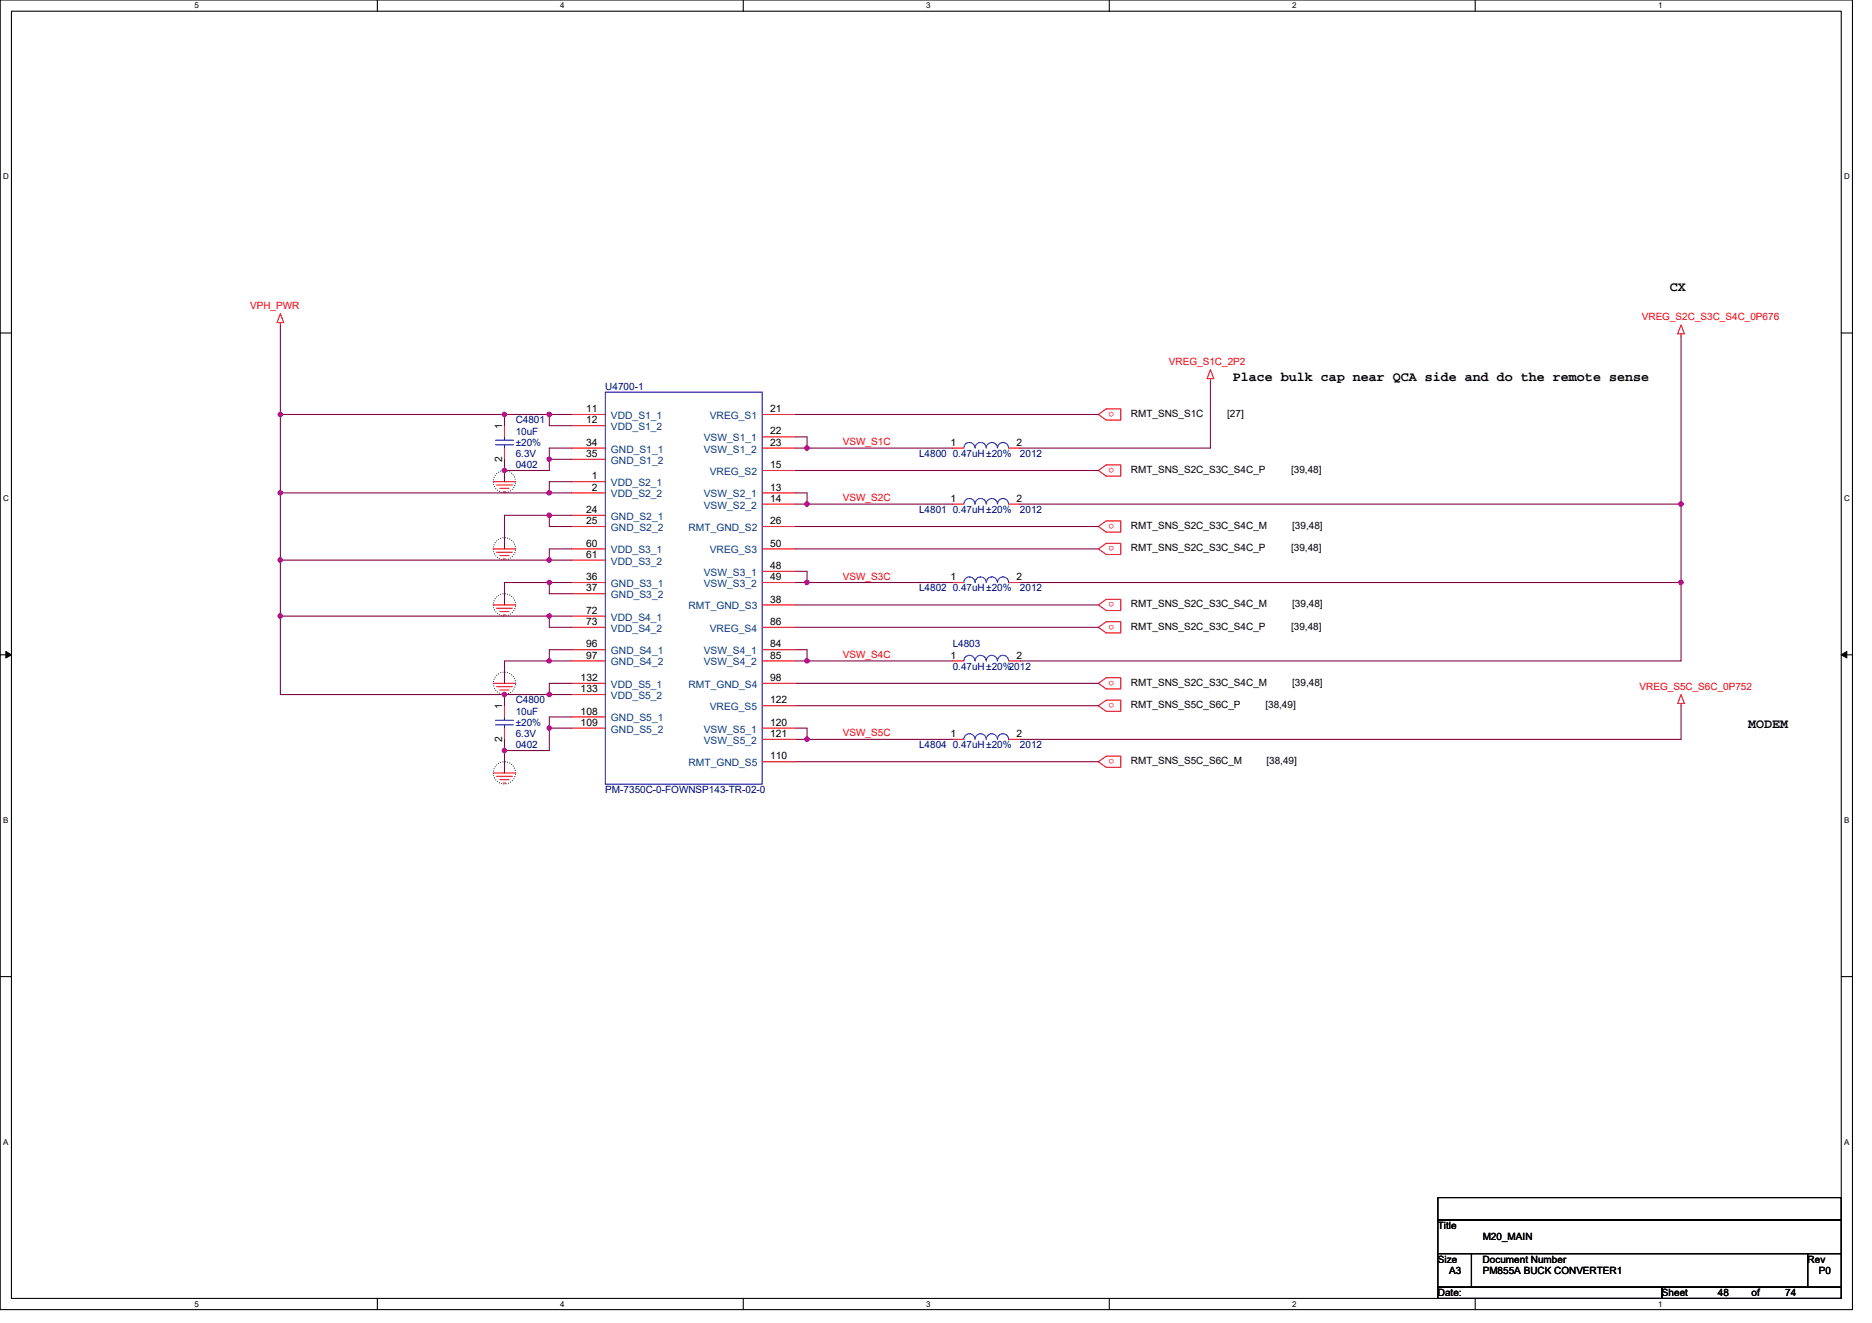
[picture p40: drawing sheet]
<svg xmlns="http://www.w3.org/2000/svg" width="297mm" height="210mm" viewBox="0 0 297 210" stroke-linecap="round" stroke-linejoin="round" font-family="sans-serif">
<defs><g id="words">
<g font-size="2.1">
<text x="265" y="46.2">CX</text>
<text x="195.6" y="60.5">Place bulk cap near QCA side and do the remote sense</text>
<text x="277.4" y="115.6">MODEM</text>
</g>
<g font-size="1.6" fill="#f00">
<text x="39.7" y="49.1">VPH_PWR</text>
<text x="260.5" y="50.8">VREG_S2C_S3C_S4C_0P676</text>
<text x="185.5" y="58">VREG_S1C_2P2</text>
<text x="176.8" y="65.4" transform="rotate(180 176.8 65.4)">o</text>
<text x="133.7" y="70.7">VSW_S1C</text>
<text x="176.8" y="74.3" transform="rotate(180 176.8 74.3)">o</text>
<text x="133.7" y="79.5">VSW_S2C</text>
<text x="176.8" y="83.1" transform="rotate(180 176.8 83.1)">o</text>
<text x="176.8" y="86.7" transform="rotate(180 176.8 86.7)">o</text>
<text x="133.7" y="92">VSW_S3C</text>
<text x="176.8" y="95.6" transform="rotate(180 176.8 95.6)">o</text>
<text x="176.8" y="99.1" transform="rotate(180 176.8 99.1)">o</text>
<text x="133.7" y="104.4">VSW_S4C</text>
<text x="176.8" y="108" transform="rotate(180 176.8 108)">o</text>
<text x="176.8" y="111.6" transform="rotate(180 176.8 111.6)">o</text>
<text x="260.2" y="109.5">VREG_S5C_S6C_0P752</text>
<text x="133.7" y="116.9">VSW_S5C</text>
<text x="176.8" y="120.5" transform="rotate(180 176.8 120.5)">o</text>
</g>
<g font-size="1.6">
<text x="93" y="65.4">11</text>
<text x="122.2" y="65.4">21</text>
<text x="79.7" y="68.1" transform="rotate(-90 79.7 68.1)">1</text>
<text x="93" y="67.2">12</text>
<text x="93" y="70.7">34</text>
<text x="122.2" y="69">22</text>
<text x="122.2" y="70.7">23</text>
<text x="150.8" y="70.7">1</text>
<text x="161.3" y="70.7">2</text>
<text x="179.4" y="66.1">RMT_SNS_S1C</text>
<text x="194.7" y="66.1">[27]</text>
<text x="79.7" y="73.3" transform="rotate(-90 79.7 73.3)">2</text>
<text x="93" y="72.5">35</text>
<text x="93.9" y="76.1">1</text>
<text x="93.9" y="77.9">2</text>
<text x="122.2" y="74.3">15</text>
<text x="122.2" y="77.9">13</text>
<text x="179.4" y="75">RMT_SNS_S2C_S3C_S4C_P</text>
<text x="204.9" y="75">[39,48]</text>
<text x="93" y="81.4">24</text>
<text x="93" y="83.2">25</text>
<text x="122.2" y="83.2">26</text>
<text x="122.2" y="79.6">14</text>
<text x="150.8" y="79.6">1</text>
<text x="161.3" y="79.6">2</text>
<text x="179.4" y="83.9">RMT_SNS_S2C_S3C_S4C_M</text>
<text x="205" y="83.9">[39,48]</text>
<text x="93" y="86.7">60</text>
<text x="93" y="88.5">61</text>
<text x="122.2" y="86.7">50</text>
<text x="179.4" y="87.5">RMT_SNS_S2C_S3C_S4C_P</text>
<text x="204.9" y="87.5">[39,48]</text>
<text x="93" y="92.1">36</text>
<text x="93" y="93.9">37</text>
<text x="122.2" y="95.6">38</text>
<text x="122.2" y="90.3">48</text>
<text x="122.2" y="92.1">49</text>
<text x="150.8" y="92.1">1</text>
<text x="161.3" y="92.1">2</text>
<text x="93" y="97.4">72</text>
<text x="93" y="99.2">73</text>
<text x="122.2" y="99.2">86</text>
<text x="179.4" y="96.4">RMT_SNS_S2C_S3C_S4C_M</text>
<text x="179.4" y="99.9">RMT_SNS_S2C_S3C_S4C_P</text>
<text x="204.9" y="99.9">[39,48]</text>
<text x="205" y="96.4">[39,48]</text>
<text x="93" y="102.7">96</text>
<text x="93" y="104.5">97</text>
<text x="122.2" y="102.7">84</text>
<text x="122.2" y="104.5">85</text>
<text x="150.8" y="104.5">1</text>
<text x="161.3" y="104.5">2</text>
<text x="79.7" y="112.5" transform="rotate(-90 79.7 112.5)">1</text>
<text x="92.1" y="108.1">132</text>
<text x="92.1" y="109.9">133</text>
<text x="92.1" y="113.4">108</text>
<text x="122.2" y="111.6">122</text>
<text x="122.2" y="108.1">98</text>
<text x="179.4" y="108.8">RMT_SNS_S2C_S3C_S4C_M</text>
<text x="179.4" y="112.4">RMT_SNS_S5C_S6C_P</text>
<text x="200.8" y="112.4">[38,49]</text>
<text x="205" y="108.8">[39,48]</text>
<text x="79.7" y="117.7" transform="rotate(-90 79.7 117.7)">2</text>
<text x="92.1" y="115.2">109</text>
<text x="122.2" y="115.2">120</text>
<text x="122.2" y="117">121</text>
<text x="150.8" y="117">1</text>
<text x="161.3" y="117">2</text>
<text x="122.2" y="120.5">110</text>
<text x="179.4" y="121.3">RMT_SNS_S5C_S6C_M</text>
<text x="201" y="121.3">[38,49]</text>
<text x="228.1" y="195.1">Title</text>
<text x="235.3" y="196.8">M20_MAIN</text>
<text x="228.1" y="200.4">Size</text>
<text x="229.9" y="202.2">A3</text>
<text x="235.3" y="200.4">Document Number</text>
<text x="235.3" y="202.2">PM855A BUCK CONVERTER1</text>
<text x="286.8" y="200.4">Rev</text>
<text x="288.6" y="202.2">P0</text>
<text x="228.1" y="205.7">Date:</text>
<text x="263.7" y="205.7">Sheet</text>
<text x="272.6" y="205.7">48</text>
<text x="277.9" y="205.7">of</text>
<text x="283.3" y="205.7">74</text>
</g>
<g font-size="1.6" fill="#000080">
<text x="96.1" y="61.9">U4700-1</text>
<text x="81.8" y="67.2">C4801</text>
<text x="81.8" y="69">10uF</text>
<text x="81.8" y="70.8">±20%</text>
<text x="81.8" y="74.3">0402</text>
<text x="81.8" y="72.5">6.3V</text>
<text x="145.8" y="72.5">L4800 0.47uH±20%</text>
<text x="161.8" y="72.5">2012</text>
<text x="145.8" y="81.4">L4801 0.47uH±20%</text>
<text x="161.8" y="81.4">2012</text>
<text x="145.8" y="93.9">L4802 0.47uH±20%</text>
<text x="161.8" y="93.9">2012</text>
<text x="151.2" y="102.8">L4803</text>
<text x="151.2" y="106.3">0.47uH±20%2012</text>
<text x="81.8" y="111.7">C4800</text>
<text x="81.8" y="113.4">10uF</text>
<text x="81.8" y="118.8">0402</text>
<text x="81.8" y="117">6.3V</text>
<text x="81.8" y="115.2">±20%</text>
<text x="145.8" y="118.8">L4804 0.47uH±20%</text>
<text x="161.8" y="118.8">2012</text>
<text x="96.1" y="125.9">PM-7350C-0-FOWNSP143-TR-02-0</text>
</g>
<g font-size="1.6" fill="#004080">
<text x="96.9" y="66.5">VDD_S1_1</text>
<text x="96.9" y="68.3">VDD_S1_2</text>
<text x="96.9" y="71.8">GND_S1_1</text>
<text x="111.7" y="70.1">VSW_S1_1</text>
<text x="111.7" y="71.8">VSW_S1_2</text>
<text x="112.6" y="66.5">VREG_S1</text>
<text x="96.9" y="73.6">GND_S1_2</text>
<text x="96.9" y="77.2">VDD_S2_1</text>
<text x="112.6" y="75.4">VREG_S2</text>
<text x="96.9" y="79">VDD_S2_2</text>
<text x="96.9" y="82.5">GND_S2_1</text>
<text x="111.7" y="79">VSW_S2_1</text>
<text x="111.7" y="80.7">VSW_S2_2</text>
<text x="96.9" y="84.3">GND_S2_2</text>
<text x="96.9" y="87.8">VDD_S3_1</text>
<text x="96.9" y="89.6">VDD_S3_2</text>
<text x="109.2" y="84.3">RMT_GND_S2</text>
<text x="112.6" y="87.8">VREG_S3</text>
<text x="96.9" y="93.2">GND_S3_1</text>
<text x="96.9" y="95">GND_S3_2</text>
<text x="111.7" y="91.4">VSW_S3_1</text>
<text x="111.7" y="93.2">VSW_S3_2</text>
<text x="96.9" y="98.5">VDD_S4_1</text>
<text x="96.9" y="100.3">VDD_S4_2</text>
<text x="109.2" y="96.7">RMT_GND_S3</text>
<text x="112.6" y="100.3">VREG_S4</text>
<text x="96.9" y="103.8">GND_S4_1</text>
<text x="96.9" y="105.6">GND_S4_2</text>
<text x="111.7" y="103.8">VSW_S4_1</text>
<text x="111.7" y="105.6">VSW_S4_2</text>
<text x="96.9" y="109.2">VDD_S5_1</text>
<text x="96.9" y="111">VDD_S5_2</text>
<text x="109.2" y="109.2">RMT_GND_S4</text>
<text x="112.6" y="112.7">VREG_S5</text>
<text x="96.9" y="114.5">GND_S5_1</text>
<text x="96.9" y="116.3">GND_S5_2</text>
<text x="111.7" y="116.3">VSW_S5_1</text>
<text x="111.7" y="118.1">VSW_S5_2</text>
<text x="109.2" y="121.6">RMT_GND_S5</text>
</g>
<g font-size="1.3">
<text x="30.8" y="1.3">5</text>
<text x="88.9" y="1.3">4</text>
<text x="147" y="1.3">3</text>
<text x="205" y="1.3">2</text>
<text x="263.1" y="1.3">1</text>
<text x=".5" y="28.4">D</text>
<text x="292.6" y="28.4">D</text>
<text x=".5" y="79.5">C</text>
<text x="292.6" y="79.5">C</text>
<text x=".5" y="130.6">B</text>
<text x="292.6" y="130.6">B</text>
<text x=".5" y="181.7">A</text>
<text x="292.6" y="181.7">A</text>
<text x="30.8" y="207.4">5</text>
<text x="88.9" y="207.4">4</text>
<text x="147" y="207.4">3</text>
<text x="205" y="207.4">2</text>
<text x="263.1" y="207.4">1</text>
</g>
</g></defs>
<path d="M0 0h293.9v207.9h-293.9zM1.8 1.8h290.4v204.3h-290.4z" fill="none" stroke="#000" stroke-width=".17"/>
<g fill="#fff">
<path d="M30.8 .2h.7v1.4h-.7z"/>
<path d="M30.8 206.3h.7v1.4h-.7z"/>
</g>
<path d="M59.9 0v1.8M59.9 206.1v1.8" fill="none" stroke="#000" stroke-width=".17"/>
<g fill="#fff">
<path d="M88.9 .2h.7v1.4h-.7z"/>
<path d="M88.9 206.3h.7v1.4h-.7z"/>
</g>
<path d="M117.9 0v1.8M117.9 206.1v1.8" fill="none" stroke="#000" stroke-width=".17"/>
<g fill="#fff">
<path d="M147 .2h.7v1.4h-.7z"/>
<path d="M147 206.3h.7v1.4h-.7z"/>
</g>
<path d="M176 0v1.8M176 206.1v1.8" fill="none" stroke="#000" stroke-width=".17"/>
<g fill="#fff">
<path d="M205 .2h.7v1.4h-.7z"/>
<path d="M205 206.3h.7v1.4h-.7z"/>
</g>
<path d="M234.1 0v1.8M234.1 206.1v1.8" fill="none" stroke="#000" stroke-width=".17"/>
<g fill="#fff">
<path d="M263.1 .2h.7v1.4h-.7z"/>
<path d="M263.1 206.3h.7v1.4h-.7z"/>
<path d="M.5 27.3h.9v1.4h-.9z"/>
<path d="M292.6 27.3h.9v1.4h-.9z"/>
<path d="M.5 78.4h.9v1.4h-.9z"/>
<path d="M292.6 78.4h.9v1.4h-.9z"/>
</g>
<path d="M0 52.9h1.8M292.2 52.9h1.7" fill="none" stroke="#000" stroke-width=".17"/>
<g fill="#fff">
<path d="M.5 129.5h.8v1.4h-.8z"/>
<path d="M292.6 129.5h.9v1.4h-.9z"/>
</g>
<path d="M0 103.9h1.8M292.2 103.9h1.7" fill="none" stroke="#000" stroke-width=".17"/>
<path d="M.9 103.4l.9 .5-.9 .5zM292.2 103.9l.8-.5v1z" fill="#000" stroke="#000" stroke-width=".16"/>
<g fill="#fff">
<path d="M.5 180.5h.8v1.4h-.8z"/>
<path d="M292.6 180.5h.9v1.4h-.9z"/>
</g>
<path d="M0 155h1.8M292.2 155h1.7M228.2 190.1h64v3.5h-64zM228.2 193.6h64v5.4h-64zM228.2 199h5.3v5.3h-5.3zM233.5 199h53.3v5.3h-53.3zM286.8 199h5.4v5.3h-5.4zM228.2 204.3h35.5v1.8h-35.5zM263.7 204.3h28.5v1.8h-28.5z" fill="none" stroke="#000" stroke-width=".17"/>
<g fill="none" stroke="#008000" stroke-width=".17" stroke-dasharray="0 .3">
<circle cx="80" cy="76.4" r="1.77"/>
<circle cx="80" cy="96" r="1.77"/>
<circle cx="80" cy="87.1" r="1.77"/>
<circle cx="80" cy="108.4" r="1.77"/>
<circle cx="80" cy="122.7" r="1.77"/>
</g>
<g fill="none" stroke="#f00" stroke-width=".17">
<path d="M44.5 49.8l.5 1.4h-1zM44.5 51.2v.4M192.1 58.7l.5 1.4h-1.1zM266.7 51.6l.6 1.4h-1.1zM266.7 53v.3M78.3 76.5h3.5M78.8 77h2.5M79.3 77.5h1.5M79.9 78.1h.3M80 67.6v1.7M80 71.1v1.8M90.7 65.8h5.4"/>
<path d="M90.7 67.6h5.4M90.7 71.1h5.4M90.7 72.9h5.4M90.7 76.5h5.4M90.7 78.2h5.4M120.9 65.8h5.4M120.9 69.3h5.4M120.9 71.1h5.4M120.9 74.7h5.4M120.9 78.2h5.4M151.2 71.1h1.7M160.1 71.1h1.7"/>
<path d="M174.3 65.8l1.2-.9h2.3v1.8h-2.3zM174.3 74.7l1.2-.9h2.3v1.8h-2.3zM192.1 60.1v.4M78.3 87.1h3.5M78.3 96h3.5M78.8 87.7h2.5M78.8 96.5h2.5M79.3 88.2h1.5M79.3 97.1h1.5M79.9 88.7h.3M79.9 97.6h.3M90.7 81.8h5.4"/>
<path d="M90.7 83.6h5.4M90.7 87.1h5.4M90.7 88.9h5.4M90.7 92.5h5.4M90.7 94.2h5.4M90.7 97.8h5.4M90.7 99.6h5.4M120.9 80h5.4M120.9 83.6h5.4M120.9 87.1h5.4M120.9 90.7h5.4M120.9 92.5h5.4"/>
<path d="M120.9 96h5.4M120.9 99.6h5.4M151.2 80h1.7M151.2 92.5h1.7M160.1 80h1.7M160.1 92.5h1.7M174.3 87.1l1.2-.9h2.3v1.8h-2.3zM174.3 96l1.2-.9h2.3v1.8h-2.3zM174.3 99.6l1.2-.9h2.3v1.8h-2.3zM174.3 83.6l1.2-.9h2.3v1.8h-2.3zM78.3 108.5h3.5M78.8 109h2.5"/>
<path d="M79.3 109.5h1.5M79.9 110.1h.3M80 112v1.8M80 115.6v1.7M90.7 103.1h5.4M90.7 104.9h5.4M90.7 108.5h5.4M90.7 110.2h5.4M90.7 113.8h5.4M90.7 115.6h5.4M120.9 103.1h5.4M120.9 104.9h5.4"/>
<path d="M120.9 108.5h5.4M120.9 112h5.4M120.9 115.6h5.4M120.9 117.3h5.4M151.2 117.3h1.7M151.2 104.9h1.7M160.1 117.3h1.7M160.1 104.9h1.7M174.3 108.5l1.2-.9h2.3v1.7h-2.3zM174.3 112l1.2-.9h2.3v1.8h-2.3zM266.7 110.2l.6 1.5h-1.1zM266.7 111.7v.3"/>
<path d="M78.3 122.7h3.5M78.8 123.2h2.5M79.3 123.7h1.5M79.9 124.3h.3M120.9 120.9h5.4M174.3 120.9l1.2-.9h2.3v1.8h-2.3z"/>
</g>
<g fill="none" stroke="#00f" stroke-width=".17">
<path d="M78.6 69.9h2.9M78.6 70.6h2.9M80 69.3v.6M80 70.6v.5M96.1 62.2h24.8v62.3h-24.8zM152.9 80a.88 .88 0 0 1 .9-.9 .88 .88 0 0 1 .9 .9 .89 .89 0 0 1 .9-.9 .89 .89 0 0 1 .9 .9 .89 .89 0 0 1 .9-.9 .89 .89 0 0 1 .9 .9 .89 .89 0 0 1 .8-.9 .89 .89 0 0 1 .9 .9M160 71.1a.89 .89 0 0 0-.9-.9 .89 .89 0 0 0-.8 .9 .89 .89 0 0 0-.9-.9 .89 .89 0 0 0-.9 .9 .89 .89 0 0 0-.9-.9 .89 .89 0 0 0-.9 .9 .88 .88 0 0 0-.9-.9 .88 .88 0 0 0-.9 .9M160 92.4a.89 .89 0 0 0-.9-.8 .89 .89 0 0 0-.8 .8 .89 .89 0 0 0-.9-.8 .89 .89 0 0 0-.9 .8 .89 .89 0 0 0-.9-.8 .89 .89 0 0 0-.9 .8 .88 .88 0 0 0-.9-.8 .88 .88 0 0 0-.9 .8M78.6 114.3h2.9M78.6 115h2.9M80 113.8v.5M80 115v.6"/>
<path d="M160 117.3a.89 .89 0 0 0-.9-.8 .89 .89 0 0 0-.8 .8 .89 .89 0 0 0-.9-.8 .89 .89 0 0 0-.9 .8 .89 .89 0 0 0-.9-.8 .89 .89 0 0 0-.9 .8 .88 .88 0 0 0-.9-.8 .88 .88 0 0 0-.9 .8M160 104.9a.89 .89 0 0 0-.9-.9 .89 .89 0 0 0-.8 .9 .89 .89 0 0 0-.9-.9 .89 .89 0 0 0-.9 .9 .89 .89 0 0 0-.9-.9 .89 .89 0 0 0-.9 .9 .88 .88 0 0 0-.9-.9 .88 .88 0 0 0-.9 .9"/>
</g>
<g fill="none" stroke="#800040" stroke-width=".17">
<path d="M44.5 51.6v14.2M266.7 53.3v26.7M44.5 65.8h35.5M44.5 65.8v12.4M44.5 78.2v10.7M44.5 78.2h42.7M80 65.8v1.8M80 72.9v1.8M80 74.7v1.8M80 65.8h7.2M87.2 65.8v1.8h3.5M87.2 72.9v1.8h-7.2"/>
<path d="M87.2 65.8h3.5M87.2 72.9h3.5M87.2 78.2h3.5M90.7 71.1h-3.5v1.8M90.7 76.5h-3.5v1.7M126.3 65.8h48M126.3 74.7h48M126.3 69.3h1.8v1.8M126.3 71.1h1.8M126.3 78.2h1.8v1.8M128.1 71.1h23.1M192.1 60.5v10.6h-30.3"/>
<path d="M44.5 88.9v8.9M44.5 88.9h42.7M44.5 97.8v12.4h35.5M44.5 97.8h42.7M87.2 81.8v1.8h3.5M87.2 81.8h-7.2v5.3M87.2 92.5h-7.2v3.5M87.2 92.5v1.7h3.5M87.2 97.8v1.8h3.5M87.2 81.8h3.5M87.2 88.9h3.5M87.2 92.5h3.5"/>
<path d="M87.2 97.8h3.5M90.7 87.1h-3.5v1.8M126.3 80h1.8M126.3 92.5h1.8M126.3 90.7h1.8v1.8M126.3 83.6h48M126.3 87.1h48M126.3 96h48M126.3 99.6h48M128.1 80h23.1M128.1 92.5h23.1M161.8 80h104.9"/>
<path d="M161.8 92.5h104.9M266.7 92.5v12.4h-104.9M266.7 80v12.5M80 119.1v3.6M80 110.2v1.8M80 117.3v1.8M80 110.2h7.2M87.2 104.9h-7.2v3.6M87.2 115.6v3.5h-7.2M87.2 104.9h3.5M87.2 110.2h3.5M87.2 115.6h3.5"/>
<path d="M90.7 103.1h-3.5v1.8M90.7 108.5h-3.5v1.7M90.7 113.8h-3.5v1.8M126.3 115.6h1.8v1.7M126.3 117.3h1.8M126.3 108.5h48M126.3 112h48M126.3 103.1h1.8v1.8M126.3 104.9h1.8M128.1 117.3h23.1M128.1 104.9h23.1M266.7 112v5.3h-104.9"/>
<path d="M126.3 120.9h48"/>
</g>
<g fill="#f0f" stroke="#f0f" stroke-width=".17">
<circle cx="80" cy="65.8" r=".35"/>
<circle cx="44.5" cy="65.8" r=".35"/>
<circle cx="87.1" cy="65.8" r=".35"/>
<circle cx="87.1" cy="72.9" r=".35"/>
<circle cx="128" cy="71.1" r=".35"/>
<circle cx="80" cy="74.7" r=".35"/>
<circle cx="87.1" cy="78.2" r=".35"/>
<circle cx="44.5" cy="78.2" r=".35"/>
<circle cx="87.1" cy="88.9" r=".35"/>
<circle cx="44.5" cy="88.9" r=".35"/>
<circle cx="87.1" cy="92.4" r=".35"/>
<circle cx="44.5" cy="97.8" r=".35"/>
<circle cx="87.1" cy="97.8" r=".35"/>
<circle cx="80" cy="110.2" r=".35"/>
<circle cx="87.1" cy="110.2" r=".35"/>
<circle cx="80" cy="119.1" r=".35"/>
<circle cx="87.1" cy="115.6" r=".35"/>
<circle cx="128" cy="80" r=".35"/>
<circle cx="266.7" cy="80" r=".35"/>
<circle cx="128" cy="92.4" r=".35"/>
<circle cx="266.7" cy="92.4" r=".35"/>
<circle cx="128" cy="104.9" r=".35"/>
<circle cx="128" cy="117.3" r=".35"/>
<circle cx="87.1" cy="81.8" r=".35"/>
<circle cx="87.1" cy="104.9" r=".35"/>
</g>
<use href="#words"/>
</svg>
